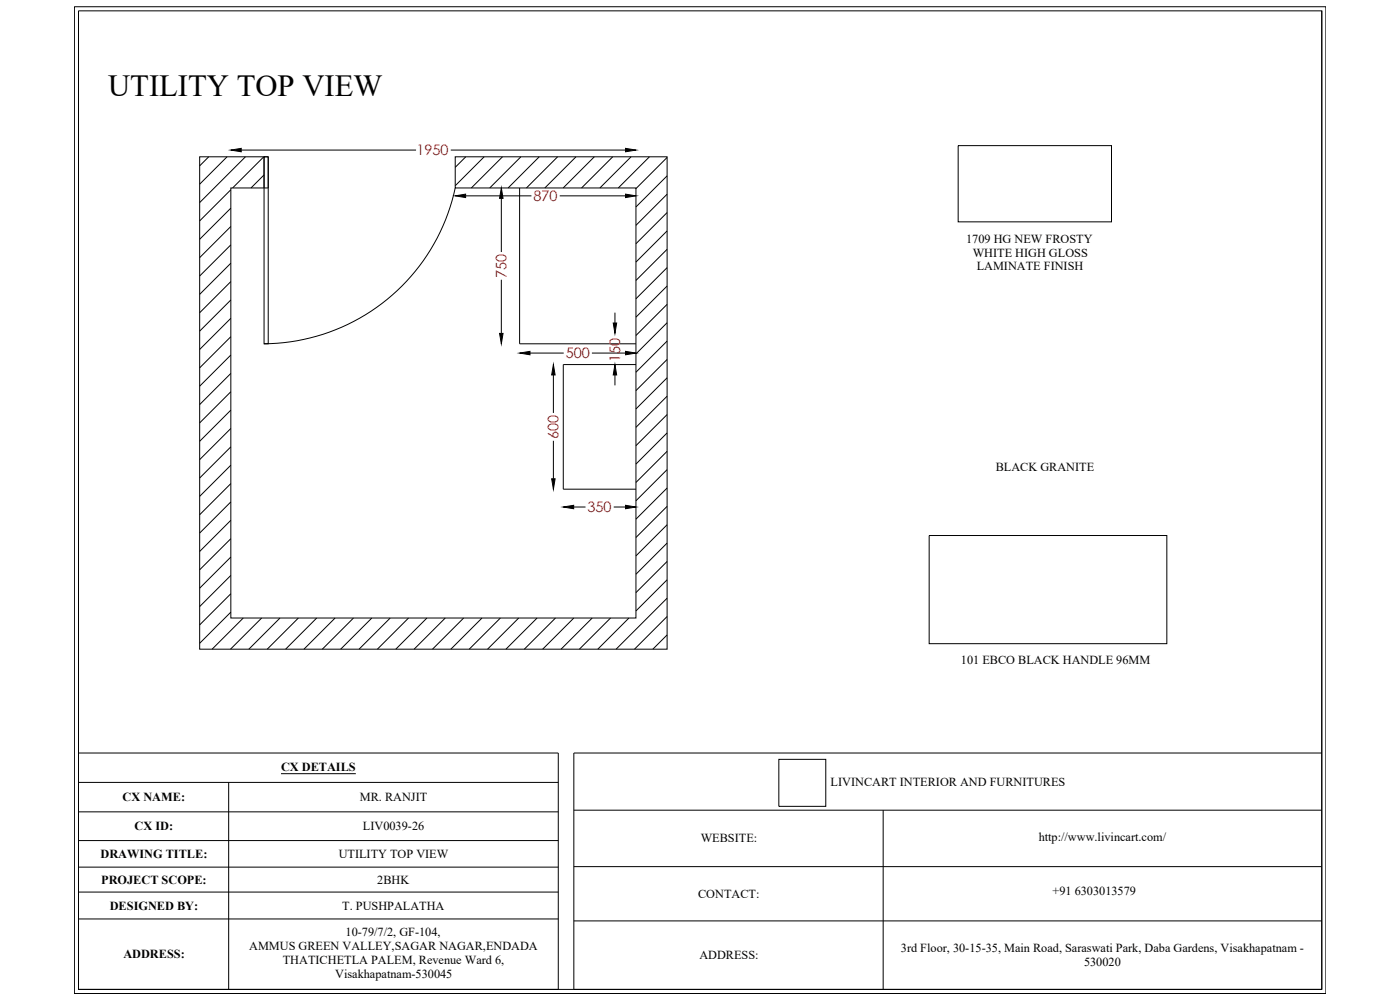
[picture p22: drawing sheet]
<svg xmlns="http://www.w3.org/2000/svg" width="1067mm" height="762mm" viewBox="0 0 1067 762" stroke-linecap="round" stroke-linejoin="round" font-family="sans-serif">
<defs><g id="words">
<text font-size="23.4" x="82" y="73">UTILITY TOP VIEW</text>
<g font-size="11" fill="#f00">
<text x="317" y="118">1950</text>
<text x="407" y="153">870</text>
<text x="386" y="212" transform="rotate(-90 386 212)">750</text>
<text x="431" y="273">500</text>
<text x="472" y="276" transform="rotate(-90 472 276)">150</text>
<text x="426" y="335" transform="rotate(-90 426 335)">600</text>
<text x="448" y="390">350</text>
</g>
<g font-size="9.4">
<text x="736" y="185">1709 HG NEW FROSTY</text>
<text x="741" y="195">WHITE HIGH GLOSS</text>
<text x="744" y="206">LAMINATE FINISH</text>
<text x="759" y="359">BLACK GRANITE</text>
<text x="732" y="506">101 EBCO BLACK HANDLE 96MM</text>
<text x="214" y="588">CX DETAILS</text>
<text x="633" y="599">LIVINCART INTERIOR AND FURNITURES</text>
<text x="93" y="611">CX NAME:</text>
<text x="274" y="611">MR. RANJIT</text>
<text x="103" y="633">CX ID:</text>
<text x="277" y="633">LIV0039-26</text>
<text x="534" y="642">WEBSITE:</text>
<text x="791" y="641">http://www.livincart.com/</text>
<text x="77" y="654">DRAWING TITLE:</text>
<text x="258" y="654">UTILITY TOP VIEW</text>
<text x="77" y="673">PROJECT SCOPE:</text>
<text x="287" y="673">2BHK</text>
<text x="802" y="682">+91 6303013579</text>
<text x="532" y="684">CONTACT:</text>
<text x="84" y="693">DESIGNED BY:</text>
<text x="261" y="693">T. PUSHPALATHA</text>
<text x="263" y="713">10-79/7/2, GF-104,</text>
<text x="190" y="724">AMMUS GREEN VALLEY,SAGAR NAGAR,ENDADA</text>
<text x="686" y="726">3rd Floor, 30-15-35, Main Road, Saraswati Park, Daba Gardens, Visakhapatnam -</text>
<text x="94" y="730">ADDRESS:</text>
<text x="533" y="731">ADDRESS:</text>
<text x="216" y="735">THATICHETLA PALEM, Revenue Ward 6,</text>
<text x="826" y="736">530020</text>
<text x="255" y="745">Visakhapatnam-530045</text>
</g>
</g></defs>
<!-- layer: 30-600 - 200-Struc_Gen -->
<g fill="none" stroke="#000" stroke-width=".76">
<path d="M1007 8v746h-570v-180h570M730 111h117v58h-117zM60 574h365v180h-365zM593 579h36v35h-36zM60 596h365M174 596v158M214 590h57M60 619h365M437 617h570M673 617v137M60 641h365M60 661h365"/>
<path d="M60 680h365M437 660h570M60 700h365M437 702h570"/>
</g>
<!-- layer: A-WALL -->
<g fill="none" stroke="#000" stroke-width=".76">
<path d="M57 5h953v752h-953zM60 8h947v746h-947zM152 119h52v24h-28v328h309v-328h-138v-24h161v376h-356zM159 119l-7 7M173 119l-21 21M184 114h133M187 119l-35 35M201 119l-24 24M201 119h3v143h-3zM201 119v24M343 114h134M355 119l-8 9"/>
<path d="M369 119l-22 23M383 119l-24 24M397 119l-24 24M411 119l-24 24M425 119l-24 24M439 119l-24 24M453 119l-24 24M467 119l-24 24M481 119l-24 24M495 119l-24 24M508 120l-23 24M201 133l-10 10"/>
<path d="M508 134l-23 24M176 145l-24 23M176 159l-24 23M347 143a150 150 0 0 1-146 119M355 149h50M382 151v41M396 143v119h89M427 149h50M508 148l-23 24M176 173l-24 23M508 162l-23 24M508 176l-23 24"/>
<path d="M176 187l-24 23M508 190l-23 24M176 201l-24 23M176 215l-24 23M382 213v41M508 204l-23 24M508 218l-23 24M176 229l-24 23M469 238v8M508 232l-23 24M176 243l-24 23M176 257l-24 23"/>
<path d="M508 246l-23 24M508 260l-23 24M176 271l-24 23M404 269h26M451 269h26M485 278h-56v95h56M508 274l-23 24M176 285l-24 23M176 299l-24 23M422 286v29M469 286v8M508 288l-23 24"/>
<path d="M176 313l-24 23M508 302l-23 24M508 316l-23 24M176 326l-24 24M422 336v29M508 330l-23 24M176 341l-24 23M176 354l-24 24M508 344l-23 24M508 358l-23 24M176 368l-24 24M508 372l-23 24"/>
<path d="M176 382l-24 24M176 396l-24 24M437 386h9M468 386h9M508 386l-23 24M508 400l-23 24M176 410l-24 24M508 414l-23 24M708 408h181v82h-181zM176 424l-24 24M176 438l-24 24M508 428l-23 24"/>
<path d="M176 452l-24 24M508 442l-23 24M508 456l-39 39M176 466l-24 24M185 471l-23 24M199 471l-23 24M213 471l-23 24M227 471l-23 24M241 471l-23 24M255 471l-23 24M269 471l-23 24M283 471l-23 24"/>
<path d="M297 471l-23 24M311 471l-23 24M325 471l-23 24M339 471l-23 24M353 471l-23 24M367 471l-23 24M381 471l-23 24M395 471l-23 24M409 471l-23 24M423 471l-23 24M437 471l-23 24M451 471l-23 24"/>
<path d="M465 471l-24 24M479 471l-23 24M508 470l-25 25M508 484l-11 11"/>
</g>
<g fill="#000" stroke="#000" stroke-width=".76">
<path d="M176 114l8-1v3zM477 113l8 1-8 2zM347 149l8-1v3zM382 143l1 8h-2zM477 148l8 1-8 2zM381 254h2l-1 8zM467 246h3l-1 8zM396 269l8-1v2zM477 268l8 1-8 1zM422 278l1 8h-3zM469 278l1 8h-3zM420 365h3l-1 8z"/>
<path d="M429 386l8-1v3zM477 385l8 1-8 2z"/>
</g>
<use href="#words"/>
</svg>
